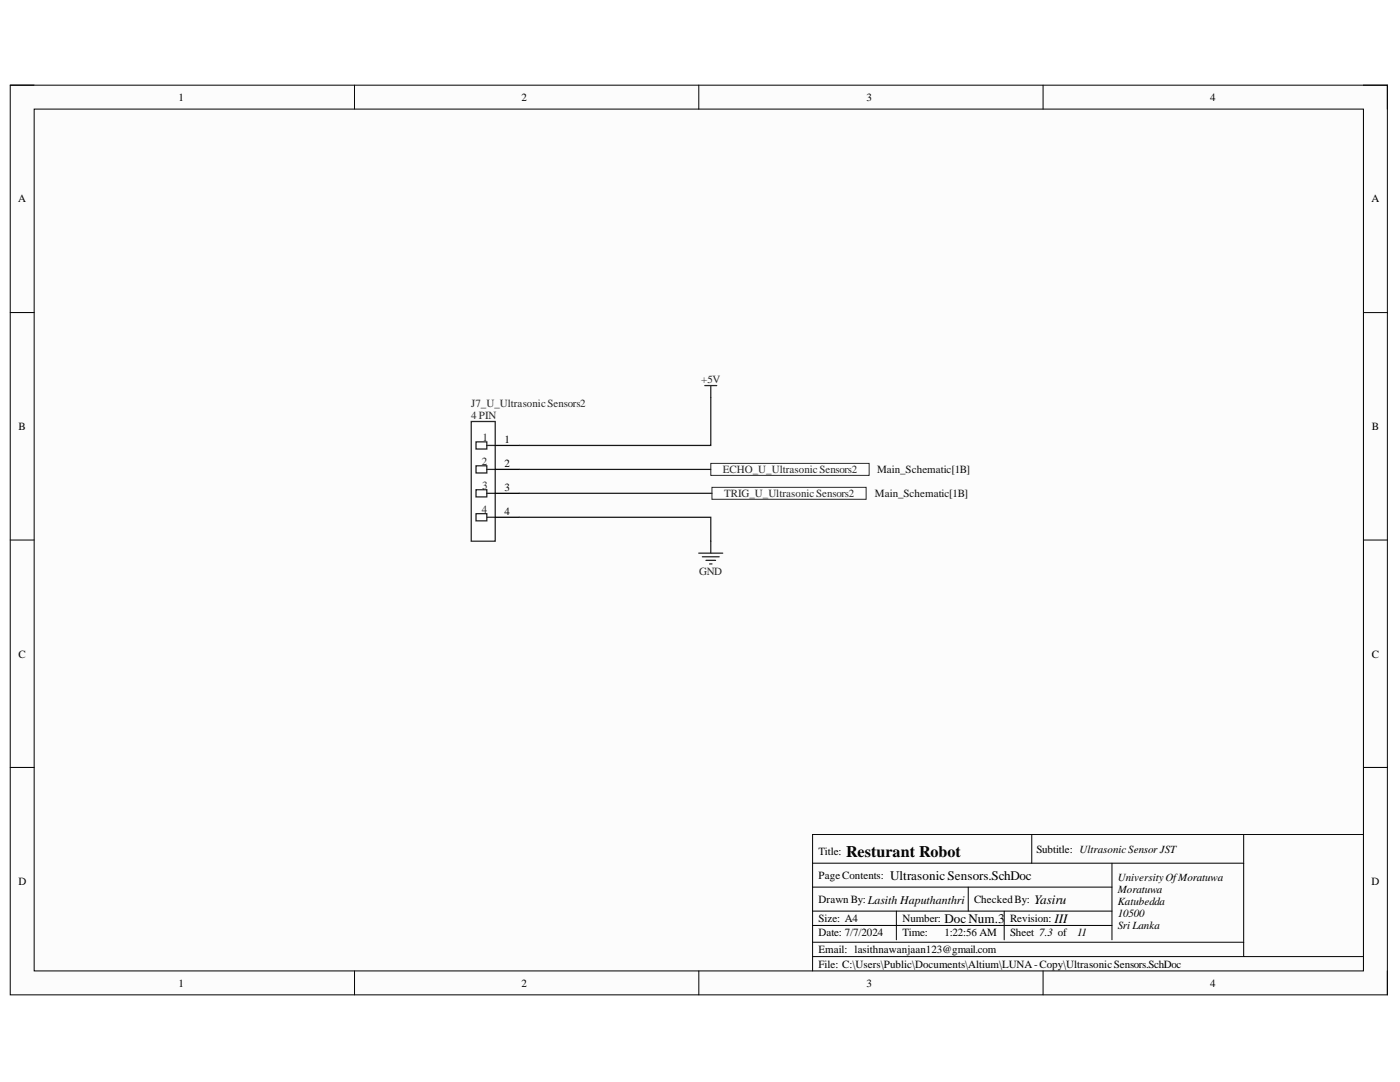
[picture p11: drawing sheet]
<svg xmlns="http://www.w3.org/2000/svg" width="279mm" height="216mm" viewBox="0 0 279 216" stroke-linecap="round" stroke-linejoin="round" font-family="sans-serif">
<defs><g id="words">
<text font-size="3.2" x="168.9" y="171">Resturant Robot</text>
<g font-size="2.6">
<text x="177.7" y="175.5">UltrasonicSensors.SchDoc</text>
<text x="188.5" y="184.1">DocNum.3</text>
<text x="206.4" y="180.3">Yasiru</text>
<text x="210.5" y="184.1">III</text>
</g>
<g font-size="2.2">
<text x="35.6" y="20.1">1</text>
<text x="104.1" y="20.1">2</text>
<text x="172.9" y="20.1">3</text>
<text x="241.5" y="20.1">4</text>
<text x="3.6" y="40.4">A</text>
<text x="273.7" y="40.4">A</text>
<text x="3.7" y="85.8">B</text>
<text x="100.7" y="88.5">1</text>
<text x="273.8" y="85.8">B</text>
<text x="100.7" y="93.2">2</text>
<text x="100.7" y="98">3</text>
<text x="100.7" y="102.8">4</text>
<text x="3.7" y="131.2">C</text>
<text x="273.8" y="131.2">C</text>
<text x="163.4" y="170.6">Title:</text>
<text x="206.8" y="170.1">Subtitle: UltrasonicSensor JST</text>
<text x="3.7" y="176.6">D</text>
<text x="163.4" y="175.4">PageContents:</text>
<text x="223.1" y="175.9">UniversityOfMoratuwa</text>
<text x="223.1" y="178.2">Moratuwa</text>
<text x="273.7" y="176.6">D</text>
<text x="163.4" y="184">Size: A4</text>
<text x="163.4" y="180.2">Drawn By:Lasith Haputhanthri</text>
<text x="180.1" y="184">Number:</text>
<text x="194.4" y="180.2">CheckedBy:</text>
<text x="201.6" y="184">Revision:</text>
<text x="223.1" y="180.7">Katubedda</text>
<text x="223.1" y="183">10500</text>
<text x="223.1" y="185.4">Sri Lanka</text>
<text x="163.4" y="186.9">Date: 7/7/2024</text>
<text x="163.4" y="190.2">Email: lasithnawanjaan123@gmail.com</text>
<text x="180.1" y="186.9">Time:</text>
<text x="188.5" y="186.9">1:22:56 AM</text>
<text x="201.6" y="186.9">Sheet 7.3 of</text>
<text x="214.9" y="186.9">11</text>
<text x="35.6" y="196.9">1</text>
<text x="104.1" y="196.9">2</text>
<text x="163.4" y="193.1">File: C:\Users\Public\Documents\Altium\LUNA-Copy\UltrasonicSensors.SchDoc</text>
<text x="172.9" y="196.9">3</text>
<text x="241.5" y="196.9">4</text>
</g>
<g font-size="2.2" fill="#262626">
<text x="139.9" y="76.5">+5V</text>
<text x="94" y="81.3">J7_U_UltrasonicSensors2</text>
<text x="94" y="83.7">4 PIN</text>
<text x="96.3" y="88">1</text>
<text x="96.1" y="92.7">2</text>
<text x="144.3" y="94.4">ECHO_U_UltrasonicSensors2</text>
<text x="96.2" y="97.5">3</text>
<text x="144.5" y="99.2">TRIG_U_UltrasonicSensors2</text>
<text x="96.1" y="102.3">4</text>
<text x="139.5" y="114.7">GND</text>
</g>
<g font-size="2.2" fill="#0e0e0e">
<text x="175" y="94.4">Main_Schematic[1B]</text>
<text x="174.6" y="99.2">Main_Schematic[1B]</text>
</g>
</g></defs>
<path d="M2 17h274.9v181.5h-274.9z" fill-rule="evenodd" fill="#fcfcfc"/>
<path d="M2 17h274.9v181.5h-274.9z" fill="none" stroke="#000" stroke-width=".2"/>
<path d="M6.8 21.8h265.3v171.9h-265.3z" fill-rule="evenodd" fill="#fcfcfc"/>
<g fill="none" stroke="#000" stroke-width=".2">
<path d="M2 17h4.8M70.7 17v4.8M139.5 17v4.8M208.2 17v4.8M272.1 17h4.8v4.8M6.8 21.8h265.3v171.9h-265.3zM2 62.4h4.8M272.1 62.4h4.8M2 107.8h4.8M272.1 107.8h4.8M2 153.1h4.8M272.1 153.1h4.8"/>
<path d="M162.2 177h59.7M162.2 172.2h86M193.2 177v4.8M205.9 166.5v5.7M221.9 172.2v15.3M248.2 166.5v24.4M272.1 166.5h-109.9v27.2M70.8 193.7v4.8M139.5 193.7v4.8M162.2 181.8h59.7M162.2 184.7h59.7M162.2 188h86"/>
<path d="M162.2 190.9h109.9M178.9 181.8v5.7M200.4 181.8v5.7M208.2 193.7v4.8M276.9 193.7v4.8"/>
</g>
<path d="M94 84.1h4.8v23.9h-4.8z" fill-rule="evenodd" fill="#fefefe"/>
<path d="M94 84.1h4.8v23.9h-4.8z" fill="none" stroke="#262626" stroke-width=".25"/>
<path d="M95 88.2h2.2v1.4h-2.2z" fill-rule="evenodd" fill="#fefefe"/>
<path d="M95 88.2h2.2v1.4h-2.2zM97.2 88.9h1.6" fill="none" stroke="#262626" stroke-width=".25"/>
<path d="M95 92.9h2.2v1.5h-2.2z" fill-rule="evenodd" fill="#fefefe"/>
<path d="M95 92.9h2.2v1.5h-2.2zM97.2 93.7h1.6" fill="none" stroke="#262626" stroke-width=".25"/>
<path d="M95 97.7h2.2v1.5h-2.2z" fill-rule="evenodd" fill="#fefefe"/>
<path d="M95 97.7h2.2v1.5h-2.2zM97.2 98.4h1.6" fill="none" stroke="#262626" stroke-width=".25"/>
<path d="M95 102.5h2.2v1.4h-2.2z" fill-rule="evenodd" fill="#fefefe"/>
<path d="M95 102.5h2.2v1.4h-2.2zM97.2 103.2h1.6" fill="none" stroke="#262626" stroke-width=".25"/>
<path d="M98.8 88.9h4.8M98.8 93.7h4.8M98.8 98.4h4.8M98.8 103.2h4.8" fill="none" stroke="#000" stroke-width=".25"/>
<path d="M141.9 92.5h31.6v2.4h-31.6z" fill-rule="evenodd" fill="#fefefe"/>
<path d="M141.9 92.5h31.6v2.4h-31.6z" fill="none" stroke="#262626" stroke-width=".2"/>
<path d="M142.1 97.2h30.8v2.4h-30.8z" fill-rule="evenodd" fill="#fefefe"/>
<path d="M142.1 97.2h30.8v2.4h-30.8z" fill="none" stroke="#262626" stroke-width=".2"/>
<path d="M140.7 76.9h2.3M141.8 76.9v2.4M139.5 110.4h4.7M140.2 111.1h3.3M140.9 111.8h1.9M141.6 112.5h.5M141.8 108v2.4" fill="none" stroke="#262626" stroke-width=".25"/>
<path d="M141.8 79.3v9.6h-38.2M103.6 93.7h38.2M103.6 98.4h38.5M103.6 103.2h38.2v4.8" fill="none" stroke="#1c1c1c" stroke-width=".25"/>
<use href="#words"/>
</svg>
